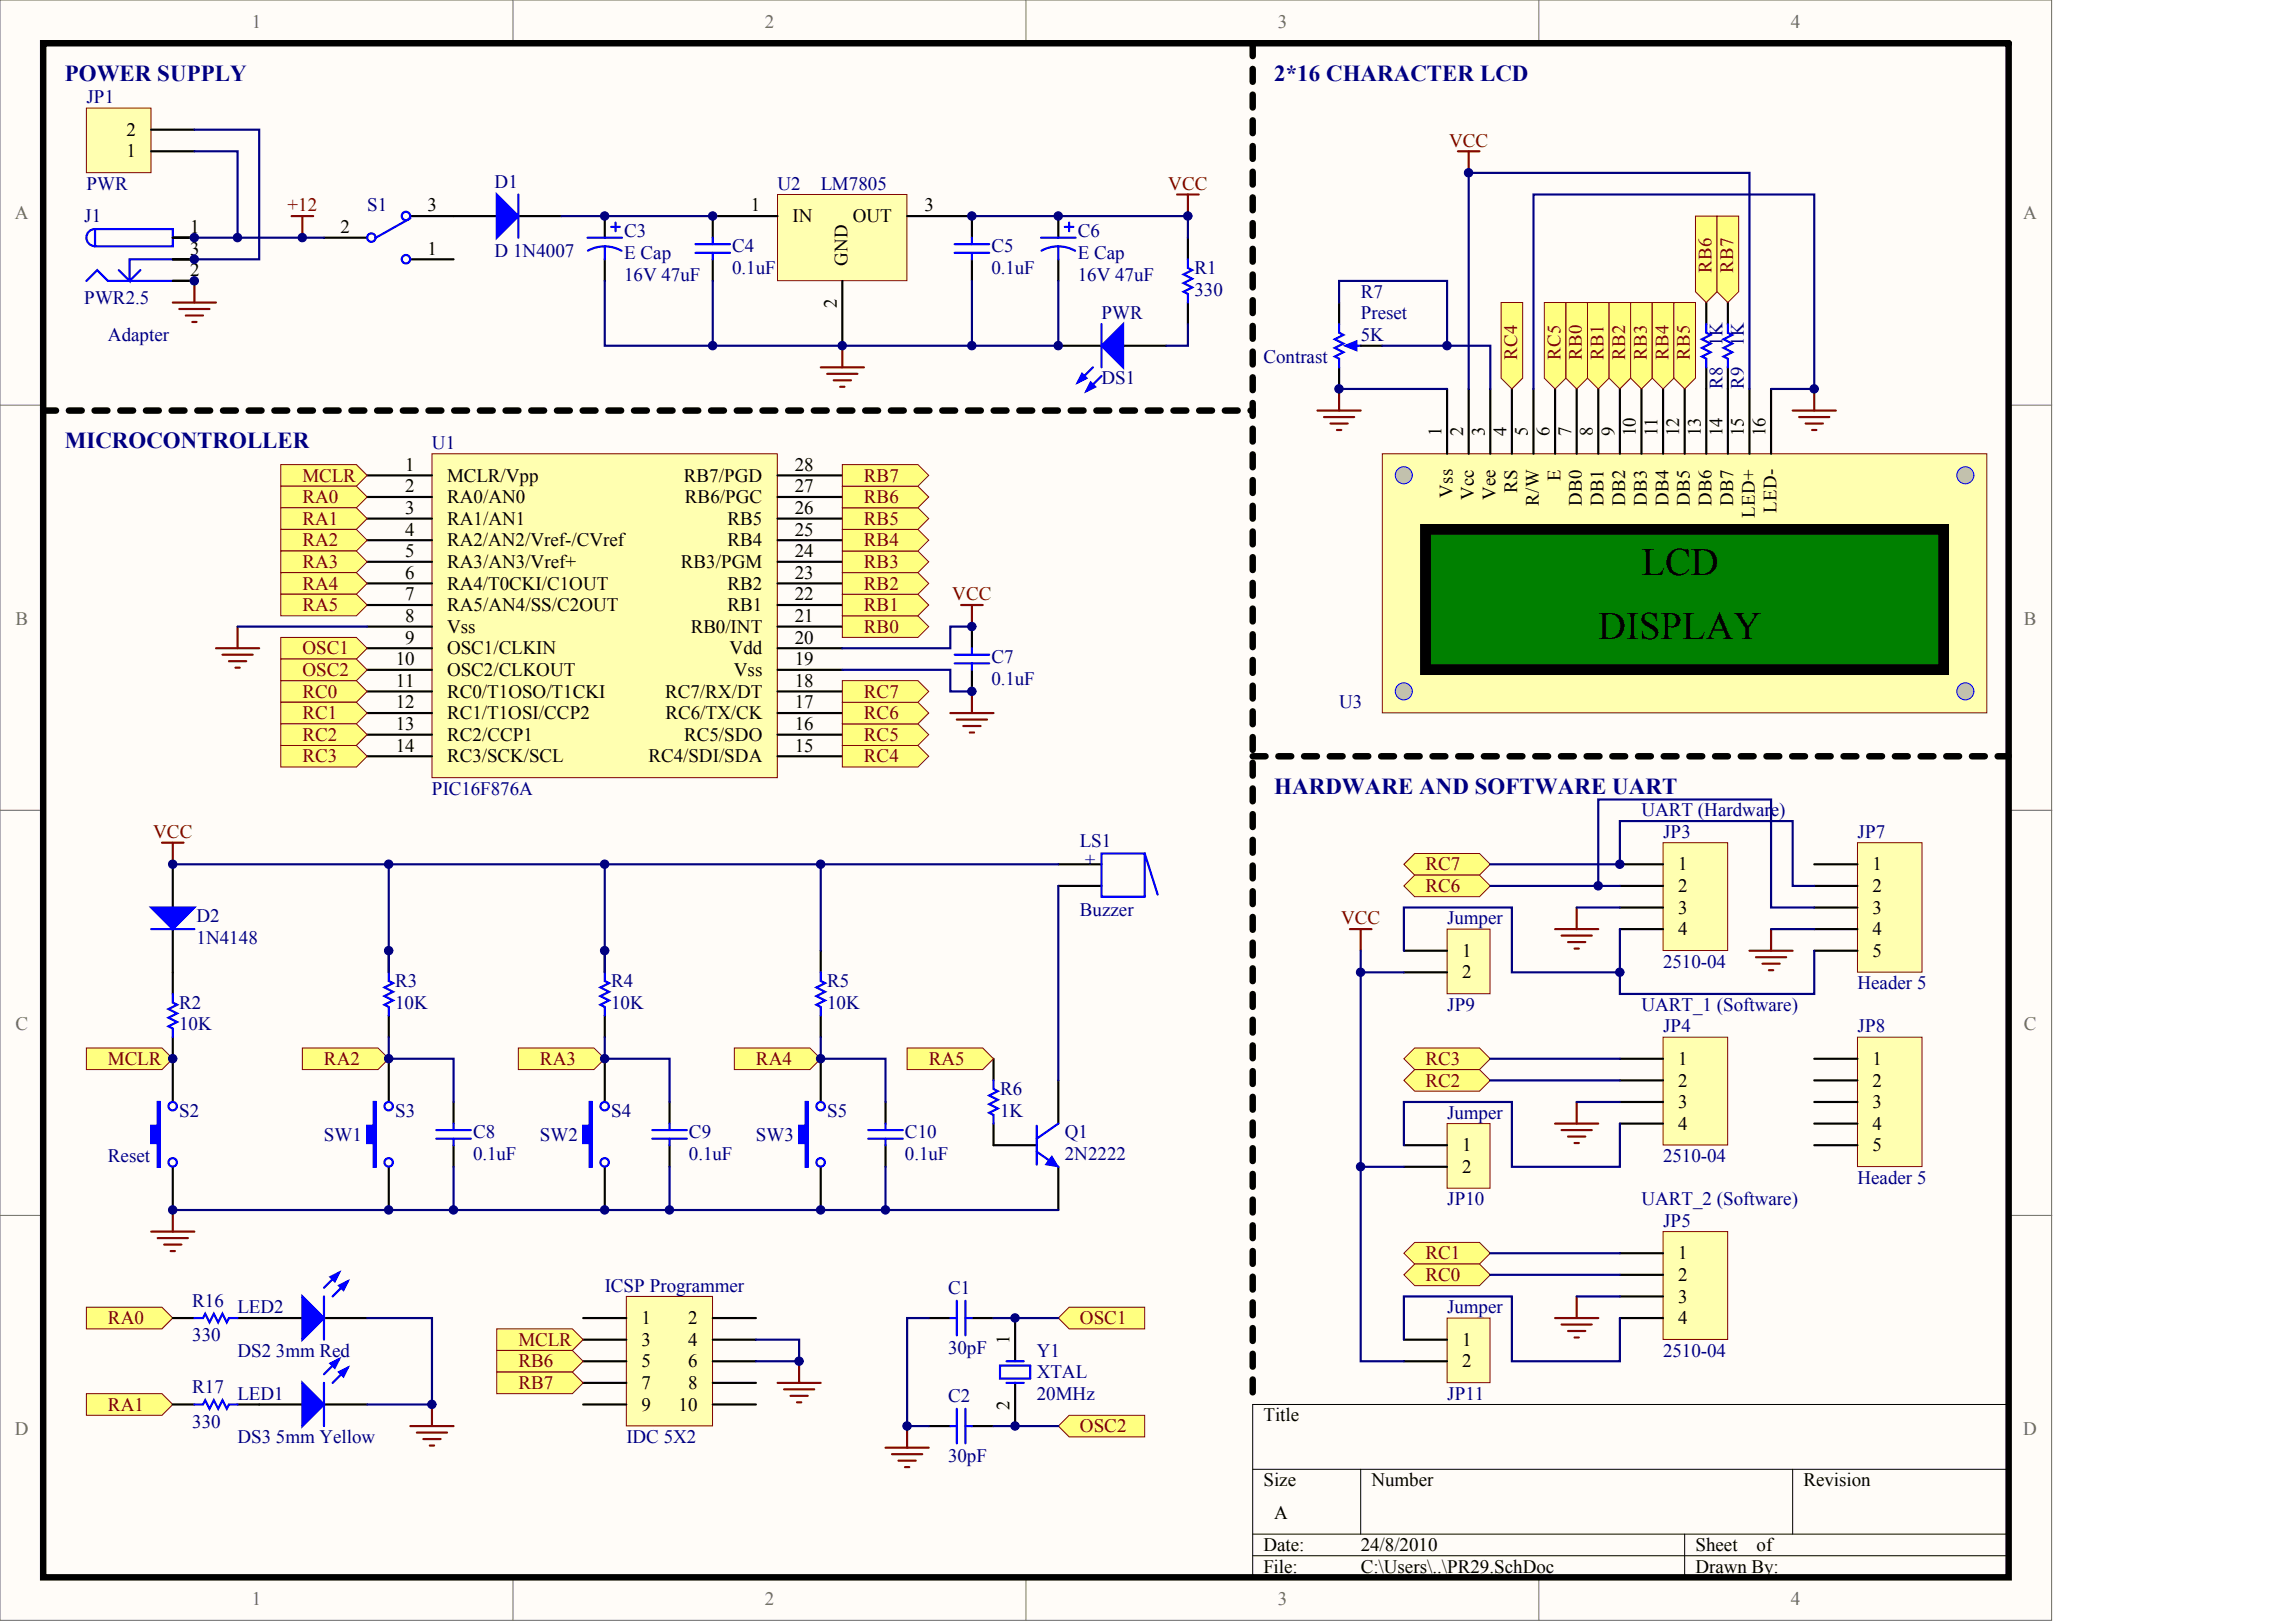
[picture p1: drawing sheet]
<svg xmlns="http://www.w3.org/2000/svg" width="840mm" height="594mm" viewBox="0 0 840 594" stroke-linecap="round" stroke-linejoin="round" font-family="sans-serif">
<defs><g id="words">
<g font-size="14.2">
<text x="601" y="210.3">LCD</text>
<text x="585.2" y="234.1">DISPLAY</text>
</g>
<g font-size="8.4" fill="#000080">
<text x="23.7" y="29.6">POWER SUPPLY</text>
<text x="466.6" y="29.6">2*16 CHARACTER LCD</text>
<text x="23.7" y="164.1">MICROCONTROLLER</text>
<text x="466.6" y="290.6">HARDWARE AND SOFTWARE UART</text>
</g>
<g font-size="7" fill="#696969">
<text x="92.2" y="10.2">1</text>
<text x="280" y="10.2">2</text>
<text x="467.9" y="10.2">3</text>
<text x="655.7" y="10.2">4</text>
<text x="5.4" y="80.3">A</text>
<text x="740.9" y="80.3">A</text>
<text x="5.6" y="228.6">B</text>
<text x="741.1" y="228.6">B</text>
<text x="5.6" y="376.9">C</text>
<text x="741.1" y="376.9">C</text>
<text x="5.4" y="525.2">D</text>
<text x="740.9" y="525.2">D</text>
<text x="92.2" y="587.5">1</text>
<text x="280" y="587.5">2</text>
<text x="467.9" y="587.5">3</text>
<text x="655.7" y="587.5">4</text>
</g>
<g font-size="7" fill="#000080">
<text x="31.6" y="37.8">JP1</text>
<text x="31.6" y="69.5">PWR</text>
<text x="181.1" y="68.7">D1</text>
<text x="284.7" y="69.5">U2</text>
<text x="300.5" y="69.5">LM7805</text>
<text x="134.4" y="77.4">S1</text>
<text x="30.8" y="81.3">J1</text>
<text x="228.6" y="86.9">C3</text>
<text x="394.6" y="86.9">C6</text>
<text x="181.1" y="94">D 1N4007</text>
<text x="228.6" y="94.8">E Cap</text>
<text x="268.1" y="92.4">C4</text>
<text x="363" y="92.4">C5</text>
<text x="394.6" y="94.8">E Cap</text>
<text x="268.1" y="100.3">0.1uF</text>
<text x="363" y="100.3">0.1uF</text>
<text x="437.3" y="100.3">R1</text>
<text x="228.6" y="102.7">16V 47uF</text>
<text x="394.6" y="102.7">16V 47uF</text>
<text x="30.8" y="111.4">PWR2.5</text>
<text x="437.3" y="108.2">330</text>
<text x="498.2" y="109">R7</text>
<text x="403.3" y="116.9">PWR</text>
<text x="498.2" y="116.9">Preset</text>
<text x="39.5" y="124.8">Adapter</text>
<text x="498.2" y="124.8">5K</text>
<text x="462.6" y="132.8">Contrast</text>
<text x="403.3" y="140.7">DS1</text>
<text x="158.2" y="164.4">U1</text>
<text x="363" y="242.7">C7</text>
<text x="363" y="250.6">0.1uF</text>
<text x="490.3" y="259.3">U3</text>
<text x="158.2" y="290.9">PIC16F876A</text>
<text x="601" y="298.8">UART (Hardware)</text>
<text x="395.4" y="309.9">LS1</text>
<text x="609" y="306.8">JP3</text>
<text x="680.1" y="306.8">JP7</text>
<text x="395.4" y="335.2">Buzzer</text>
<text x="72" y="337.6">D2</text>
<text x="529.9" y="338.4">Jumper</text>
<text x="72" y="345.5">1N4148</text>
<text x="609" y="354.2">2510-04</text>
<text x="144.7" y="361.3">R3</text>
<text x="223.8" y="361.3">R4</text>
<text x="302.9" y="361.3">R5</text>
<text x="680.1" y="362.1">Header 5</text>
<text x="65.6" y="369.2">R2</text>
<text x="144.7" y="369.2">10K</text>
<text x="223.8" y="369.2">10K</text>
<text x="302.9" y="369.2">10K</text>
<text x="529.9" y="370">JP9</text>
<text x="601" y="370">UART_1 (Software)</text>
<text x="65.6" y="377.1">10K</text>
<text x="609" y="377.9">JP4</text>
<text x="680.1" y="377.9">JP8</text>
<text x="366.2" y="400.9">R6</text>
<text x="65.6" y="408.8">S2</text>
<text x="144.7" y="408.8">S3</text>
<text x="223.8" y="408.8">S4</text>
<text x="302.9" y="408.8">S5</text>
<text x="366.2" y="408.8">1K</text>
<text x="529.9" y="409.6">Jumper</text>
<text x="118.6" y="417.5">SW1</text>
<text x="173.2" y="416.7">C8</text>
<text x="197.7" y="417.5">SW2</text>
<text x="252.3" y="416.7">C9</text>
<text x="276.8" y="417.5">SW3</text>
<text x="331.4" y="416.7">C10</text>
<text x="389.9" y="416.7">Q1</text>
<text x="39.5" y="425.4">Reset</text>
<text x="173.2" y="424.6">0.1uF</text>
<text x="252.3" y="424.6">0.1uF</text>
<text x="331.4" y="424.6">0.1uF</text>
<text x="389.9" y="424.6">2N2222</text>
<text x="609" y="425.4">2510-04</text>
<text x="680.1" y="433.3">Header 5</text>
<text x="529.9" y="441.2">JP10</text>
<text x="601" y="441.2">UART_2 (Software)</text>
<text x="609" y="449.1">JP5</text>
<text x="221.4" y="472.8">ICSP Programmer</text>
<text x="347.2" y="473.6">C1</text>
<text x="70.4" y="478.4">R16</text>
<text x="87" y="480.7">LED2</text>
<text x="529.9" y="480.7">Jumper</text>
<text x="70.4" y="491">330</text>
<text x="87" y="496.6">DS2 3mm Red</text>
<text x="347.2" y="495.8">30pF</text>
<text x="379.6" y="496.6">Y1</text>
<text x="609" y="496.6">2510-04</text>
<text x="379.6" y="504.5">XTAL</text>
<text x="70.4" y="510">R17</text>
<text x="87" y="512.4">LED1</text>
<text x="347.2" y="513.2">C2</text>
<text x="379.6" y="512.4">20MHz</text>
<text x="529.9" y="512.4">JP11</text>
<text x="70.4" y="522.7">330</text>
<text x="87" y="528.2">DS3 5mm Yellow</text>
<text x="229.3" y="528.2">IDC 5X2</text>
<text x="347.2" y="535.3">30pF</text>
</g>
<g font-size="7">
<text x="46.3" y="49.7">2</text>
<text x="46.3" y="57.6">1</text>
<text x="156.6" y="77.4">3</text>
<text x="274.9" y="77.4">1</text>
<text x="338.5" y="77.4">3</text>
<text x="290.2" y="81.3">IN</text>
<text x="312.2" y="81.3">OUT</text>
<text x="69.6" y="85.3">1</text>
<text x="124.6" y="85.3">2</text>
<text x="69.6" y="93.2">3</text>
<text x="156.6" y="93.2">1</text>
<text x="69.6" y="101.1">2</text>
<text x="148.4" y="172.3">1</text>
<text x="291" y="172.3">28</text>
<text x="163.7" y="176.3">MCLR/Vpp</text>
<text x="250.4" y="176.3">RB7/PGD</text>
<text x="148.4" y="180.2">2</text>
<text x="163.7" y="184.2">RA0/AN0</text>
<text x="250.8" y="184.2">RB6/PGC</text>
<text x="291" y="180.2">27</text>
<text x="148.4" y="188.1">3</text>
<text x="291" y="188.1">26</text>
<text x="148.4" y="196">4</text>
<text x="163.7" y="192.1">RA1/AN1</text>
<text x="266.4" y="192.1">RB5</text>
<text x="291" y="196">25</text>
<text x="148.4" y="203.9">5</text>
<text x="163.7" y="200">RA2/AN2/Vref-/CVref</text>
<text x="266.4" y="200">RB4</text>
<text x="291" y="203.9">24</text>
<text x="163.7" y="207.9">RA3/AN3/Vref+</text>
<text x="249.3" y="207.9">RB3/PGM</text>
<text x="148.4" y="211.8">6</text>
<text x="163.7" y="215.8">RA4/T0CKI/C1OUT</text>
<text x="266.4" y="215.8">RB2</text>
<text x="291" y="211.8">23</text>
<text x="148.4" y="219.8">7</text>
<text x="291" y="219.8">22</text>
<text x="148.4" y="227.7">8</text>
<text x="163.7" y="223.7">RA5/AN4/SS/C2OUT</text>
<text x="266.4" y="223.7">RB1</text>
<text x="291" y="227.7">21</text>
<text x="163.7" y="231.6">Vss</text>
<text x="252.9" y="231.6">RB0/INT</text>
<text x="148.4" y="235.6">9</text>
<text x="163.7" y="239.5">OSC1/CLKIN</text>
<text x="267.1" y="239.5">Vdd</text>
<text x="291" y="235.6">20</text>
<text x="144.9" y="243.5">10</text>
<text x="291" y="243.5">19</text>
<text x="144.9" y="251.4">11</text>
<text x="163.7" y="247.4">OSC2/CLKOUT</text>
<text x="268.7" y="247.4">Vss</text>
<text x="291" y="251.4">18</text>
<text x="163.7" y="255.3">RC0/T1OSO/T1CKI</text>
<text x="243.5" y="255.3">RC7/RX/DT</text>
<text x="144.9" y="259.3">12</text>
<text x="163.7" y="263.3">RC1/T1OSI/CCP2</text>
<text x="243.7" y="263.3">RC6/TX/CK</text>
<text x="291" y="259.3">17</text>
<text x="144.9" y="267.2">13</text>
<text x="291" y="267.2">16</text>
<text x="144.9" y="275.1">14</text>
<text x="163.7" y="271.2">RC2/CCP1</text>
<text x="250.5" y="271.2">RC5/SDO</text>
<text x="291" y="275.1">15</text>
<text x="163.7" y="279.1">RC3/SCK/SCL</text>
<text x="237.4" y="279.1">RC4/SDI/SDA</text>
<text x="614.5" y="318.6">1</text>
<text x="685.7" y="318.6">1</text>
<text x="614.5" y="326.5">2</text>
<text x="685.7" y="326.5">2</text>
<text x="614.5" y="334.4">3</text>
<text x="685.7" y="334.4">3</text>
<text x="614.5" y="342.3">4</text>
<text x="685.7" y="342.3">4</text>
<text x="535.4" y="350.3">1</text>
<text x="685.7" y="350.3">5</text>
<text x="535.4" y="358.2">2</text>
<text x="614.5" y="389.8">1</text>
<text x="685.7" y="389.8">1</text>
<text x="614.5" y="397.7">2</text>
<text x="685.7" y="397.7">2</text>
<text x="614.5" y="405.6">3</text>
<text x="685.7" y="405.6">3</text>
<text x="614.5" y="413.5">4</text>
<text x="685.7" y="413.5">4</text>
<text x="535.4" y="421.4">1</text>
<text x="685.7" y="421.4">5</text>
<text x="535.4" y="429.3">2</text>
<text x="614.5" y="461">1</text>
<text x="614.5" y="468.9">2</text>
<text x="614.5" y="476.8">3</text>
<text x="234.9" y="484.7">1</text>
<text x="252" y="484.7">2</text>
<text x="614.5" y="484.7">4</text>
<text x="234.9" y="492.6">3</text>
<text x="252" y="492.6">4</text>
<text x="535.4" y="492.6">1</text>
<text x="234.9" y="500.5">5</text>
<text x="252" y="500.5">6</text>
<text x="535.4" y="500.5">2</text>
<text x="234.9" y="508.4">7</text>
<text x="252" y="508.4">8</text>
<text x="234.9" y="516.3">9</text>
<text x="248.5" y="516.3">10</text>
<text x="462.6" y="520.3">Title</text>
<text x="462.6" y="544">Size</text>
<text x="502.2" y="544">Number</text>
<text x="660.4" y="544">Revision</text>
<text x="466.6" y="555.9">A</text>
<text x="462.6" y="567.7">Date:</text>
<text x="498.2" y="567.7">24/8/2010</text>
<text x="620.8" y="567.7">Sheet</text>
<text x="643.2" y="567.7">of</text>
<text x="462.6" y="575.7">File:</text>
<text x="498.2" y="575.7">C:\Users\..\PR29.SchDoc</text>
<text x="620.8" y="575.7">Drawn By:</text>
</g>
<g font-size="7" fill="#800000">
<text x="530.6" y="53.7">VCC</text>
<text x="427.8" y="69.5">VCC</text>
<text x="105.3" y="77.4">+12</text>
<text x="110.7" y="176.3">MCLR</text>
<text x="316.3" y="176.3">RB7</text>
<text x="110.7" y="184.2">RA0</text>
<text x="316.3" y="184.2">RB6</text>
<text x="110.7" y="192.1">RA1</text>
<text x="316.3" y="192.1">RB5</text>
<text x="110.7" y="200">RA2</text>
<text x="316.3" y="200">RB4</text>
<text x="110.7" y="207.9">RA3</text>
<text x="316.3" y="207.9">RB3</text>
<text x="110.7" y="215.8">RA4</text>
<text x="316.3" y="215.8">RB2</text>
<text x="348.7" y="219.8">VCC</text>
<text x="110.7" y="223.7">RA5</text>
<text x="316.3" y="223.7">RB1</text>
<text x="316.3" y="231.6">RB0</text>
<text x="110.7" y="239.5">OSC1</text>
<text x="110.7" y="247.4">OSC2</text>
<text x="110.7" y="255.3">RC0</text>
<text x="316.3" y="255.3">RC7</text>
<text x="110.7" y="263.3">RC1</text>
<text x="316.3" y="263.3">RC6</text>
<text x="110.7" y="271.2">RC2</text>
<text x="316.3" y="271.2">RC5</text>
<text x="110.7" y="279.1">RC3</text>
<text x="316.3" y="279.1">RC4</text>
<text x="56.1" y="306.8">VCC</text>
<text x="522" y="318.6">RC7</text>
<text x="522" y="326.5">RC6</text>
<text x="491" y="338.4">VCC</text>
<text x="39.5" y="389.8">MCLR</text>
<text x="118.6" y="389.8">RA2</text>
<text x="197.7" y="389.8">RA3</text>
<text x="276.8" y="389.8">RA4</text>
<text x="340.1" y="389.8">RA5</text>
<text x="522" y="389.8">RC3</text>
<text x="522" y="397.7">RC2</text>
<text x="522" y="461">RC1</text>
<text x="522" y="468.9">RC0</text>
<text x="39.5" y="484.7">RA0</text>
<text x="395.4" y="484.7">OSC1</text>
<text x="189.8" y="492.6">MCLR</text>
<text x="189.8" y="500.5">RB6</text>
<text x="189.8" y="508.4">RB7</text>
<text x="39.5" y="516.3">RA1</text>
<text x="395.4" y="524.2">OSC2</text>
</g>
<g font-size="6.9">
<text x="310.4" y="97.3" transform="rotate(-90 310.4 97.3)">GND</text>
<text x="306.4" y="112.7" transform="rotate(-90 306.4 112.7)">2</text>
<text x="527.9" y="159.8" transform="rotate(-90 527.9 159.8)">1</text>
<text x="535.8" y="159.8" transform="rotate(-90 535.8 159.8)">2</text>
<text x="543.7" y="159.8" transform="rotate(-90 543.7 159.8)">3</text>
<text x="551.6" y="159.8" transform="rotate(-90 551.6 159.8)">4</text>
<text x="559.5" y="159.8" transform="rotate(-90 559.5 159.8)">5</text>
<text x="567.4" y="159.8" transform="rotate(-90 567.4 159.8)">6</text>
<text x="575.3" y="159.8" transform="rotate(-90 575.3 159.8)">7</text>
<text x="583.2" y="159.8" transform="rotate(-90 583.2 159.8)">8</text>
<text x="591.1" y="159.8" transform="rotate(-90 591.1 159.8)">9</text>
<text x="599" y="159.8" transform="rotate(-90 599 159.8)">10</text>
<text x="606.9" y="159.8" transform="rotate(-90 606.9 159.8)">11</text>
<text x="614.8" y="159.8" transform="rotate(-90 614.8 159.8)">12</text>
<text x="622.8" y="159.8" transform="rotate(-90 622.8 159.8)">13</text>
<text x="630.7" y="159.8" transform="rotate(-90 630.7 159.8)">14</text>
<text x="638.6" y="159.8" transform="rotate(-90 638.6 159.8)">15</text>
<text x="646.5" y="159.8" transform="rotate(-90 646.5 159.8)">16</text>
<text x="571.4" y="176" transform="rotate(-90 571.4 176)">E</text>
<text x="531.8" y="182.3" transform="rotate(-90 531.8 182.3)">Vss</text>
<text x="539.7" y="183.1" transform="rotate(-90 539.7 183.1)">Vcc</text>
<text x="547.6" y="183.1" transform="rotate(-90 547.6 183.1)">Vee</text>
<text x="555.5" y="180.3" transform="rotate(-90 555.5 180.3)">RS</text>
<text x="563.4" y="185.1" transform="rotate(-90 563.4 185.1)">R/W</text>
<text x="579.3" y="185.1" transform="rotate(-90 579.3 185.1)">DB0</text>
<text x="587.2" y="185.1" transform="rotate(-90 587.2 185.1)">DB1</text>
<text x="595.1" y="185.1" transform="rotate(-90 595.1 185.1)">DB2</text>
<text x="603" y="185.1" transform="rotate(-90 603 185.1)">DB3</text>
<text x="610.9" y="185.1" transform="rotate(-90 610.9 185.1)">DB4</text>
<text x="618.8" y="185.1" transform="rotate(-90 618.8 185.1)">DB5</text>
<text x="626.7" y="185.1" transform="rotate(-90 626.7 185.1)">DB6</text>
<text x="634.6" y="185.1" transform="rotate(-90 634.6 185.1)">DB7</text>
<text x="642.5" y="189.5" transform="rotate(-90 642.5 189.5)">LED+</text>
<text x="650.4" y="187.8" transform="rotate(-90 650.4 187.8)">LED-</text>
<text x="369.7" y="491.9" transform="rotate(-90 369.7 491.9)">1</text>
<text x="369.7" y="516.1" transform="rotate(-90 369.7 516.1)">2</text>
</g>
<g font-size="6.9" fill="#800000">
<text x="626.7" y="100.1" transform="rotate(-90 626.7 100.1)">RB6</text>
<text x="634.6" y="100.1" transform="rotate(-90 634.6 100.1)">RB7</text>
<text x="555.5" y="131.7" transform="rotate(-90 555.5 131.7)">RC4</text>
<text x="571.4" y="131.7" transform="rotate(-90 571.4 131.7)">RC5</text>
<text x="579.3" y="131.7" transform="rotate(-90 579.3 131.7)">RB0</text>
<text x="587.2" y="131.7" transform="rotate(-90 587.2 131.7)">RB1</text>
<text x="595.1" y="131.7" transform="rotate(-90 595.1 131.7)">RB2</text>
<text x="603" y="131.7" transform="rotate(-90 603 131.7)">RB3</text>
<text x="610.9" y="131.7" transform="rotate(-90 610.9 131.7)">RB4</text>
<text x="618.8" y="131.7" transform="rotate(-90 618.8 131.7)">RB5</text>
</g>
<g font-size="6.9" fill="#000080">
<text x="630.7" y="126.6" transform="rotate(-90 630.7 126.6)">1K</text>
<text x="638.6" y="126.6" transform="rotate(-90 638.6 126.6)">1K</text>
<text x="630.7" y="142.4" transform="rotate(-90 630.7 142.4)">R8</text>
<text x="638.6" y="142.4" transform="rotate(-90 638.6 142.4)">R9</text>
<text x="401.6" y="316.4" transform="rotate(-90 401.6 316.4)">+</text>
</g>
</g></defs>
<g fill="#fffcf8" stroke="#696969" stroke-width=".37">
<path d="M0 0h751.2v593.1h-751.2z"/>
<path d="M15.8 15.8h719.6v561.5h-719.6z"/>
</g>
<path d="M187.8 0v15.8M375.7 0v15.8M563.5 0v15.8M0 148.3h15.8M735.5 148.3h15.8M0 296.6h15.8M735.5 296.6h15.8M0 444.9h15.8M735.5 444.9h15.8M187.8 577.4v15.8M375.7 577.4v15.8M563.5 577.4v15.8" fill="none" stroke="#696969" stroke-width=".37"/>
<path d="M735.5 514.1h-276.8v63.3M458.7 537.8h276.8M498.2 537.8v23.7M656.4 537.8v23.7M458.7 561.5h276.8M458.7 569.5h276.8M616.9 561.5v15.9" fill="none" stroke="#000" stroke-width=".37"/>
<path d="M158.2 166.1h126.4v118.6h-126.4z" fill="#ffffb0" stroke="#800000" stroke-width=".37"/>
<g fill="none" stroke="#000" stroke-width=".79">
<path d="M134.4 174h23.8M284.7 174h23.7M134.4 181.9h23.8M134.4 189.8h23.8M134.4 197.7h23.8M284.7 181.9h23.7M284.7 189.8h23.7M284.7 197.7h23.7M134.4 205.6h23.8M134.4 213.6h23.8M284.7 205.6h23.7M284.7 213.6h23.7"/>
<path d="M134.4 221.5h23.8M134.4 229.4h23.8M134.4 237.3h23.8M284.7 221.5h23.7M284.7 229.4h23.7M284.7 237.3h23.7M355.9 229.4v7.9M134.4 245.2h23.8M134.4 253.1h23.8M284.7 245.2h23.7M284.7 253.1h23.7M355.9 245.2v7.9"/>
<path d="M134.4 261h23.8M134.4 268.9h23.8M134.4 276.8h23.8M284.7 261h23.7M284.7 268.9h23.7M284.7 276.8h23.7M340.1 482.5h7.9M355.9 482.5h7.9M371.7 482.5v15.8M371.7 506.2v15.8M340.1 522h7.9M355.9 522h7.9"/>
</g>
<g fill="none" stroke="#800000" stroke-width=".79">
<path d="M79.1 237.3h15.8M81.5 239.7h11M87 229.4v7.9M351.9 221.5h7.9M355.9 221.5v7.9M83.8 242h6.4M86.2 244.4h1.6M355.9 253.1v7.9M348 261h15.8M350.3 263.4h11.1M352.7 265.8h6.3M355.1 268.1h1.6"/>
<path d="M324.2 529.9h15.9M326.6 532.3h11.1M329 534.7h6.3M331.4 537h1.5M332.2 522v7.9"/>
</g>
<g fill="none" stroke="#00f" stroke-width=".79">
<path d="M349.6 239.7h12.6M355.9 237.3v2.4M349.6 242.8h12.6M355.9 242.8v2.4M350.3 476.1v12.7M353.5 476.1v12.7M348 482.5h2.3M353.5 482.5h2.4M366.2 499.9h11v4.7h-11zM368.5 498.3h6.4M350.3 515.7v12.6M353.5 515.7v12.6"/>
<path d="M368.5 506.2h6.4M348 522h2.3M353.5 522h2.4"/>
</g>
<path d="M87 229.4h47.4" fill="none" stroke="#000080" stroke-width=".79"/>
<g fill="#ffff80" stroke="#800000" stroke-width=".37">
<path d="M102.8 170.1h27.7l3.9 3.9-3.9 4h-27.7z" fill-rule="evenodd"/>
<path d="M102.8 178h27.7l3.9 3.9-3.9 4h-27.7z" fill-rule="evenodd"/>
<path d="M102.8 185.9h27.7l3.9 3.9-3.9 4h-27.7z" fill-rule="evenodd"/>
<path d="M102.8 193.8h27.7l3.9 3.9-3.9 4h-27.7z" fill-rule="evenodd"/>
<path d="M102.8 201.7h27.7l3.9 3.9-3.9 4h-27.7z" fill-rule="evenodd"/>
<path d="M102.8 209.6h27.7l3.9 4-3.9 3.9h-27.7z" fill-rule="evenodd"/>
<path d="M102.8 217.5h27.7l3.9 4-3.9 3.9h-27.7z" fill-rule="evenodd"/>
<path d="M102.8 249.1h27.7l3.9 4-3.9 4h-27.7z" fill-rule="evenodd"/>
<path d="M102.8 257.1h27.7l3.9 3.9-3.9 4h-27.7z" fill-rule="evenodd"/>
<path d="M102.8 265h27.7l3.9 3.9-3.9 4h-27.7z" fill-rule="evenodd"/>
<path d="M102.8 272.9h27.7l3.9 3.9-3.9 4h-27.7z" fill-rule="evenodd"/>
<path d="M308.4 272.9h27.7l4 3.9-4 4h-27.7z" fill-rule="evenodd"/>
<path d="M308.4 265h27.7l4 3.9-4 4h-27.7z" fill-rule="evenodd"/>
<path d="M308.4 257.1h27.7l4 3.9-4 4h-27.7z" fill-rule="evenodd"/>
<path d="M308.4 249.1h27.7l4 4-4 4h-27.7z" fill-rule="evenodd"/>
</g>
<path d="M355.9 229.4h-7.9v7.9h-39.6M308.4 245.2h39.6v7.9h7.9" fill="none" stroke="#000080" stroke-width=".79"/>
<g fill="#ffff80" stroke="#800000" stroke-width=".37">
<path d="M308.4 225.4h27.7l4 4-4 3.9h-27.7z" fill-rule="evenodd"/>
<path d="M308.4 217.5h27.7l4 4-4 3.9h-27.7z" fill-rule="evenodd"/>
<path d="M308.4 209.6h27.7l4 4-4 3.9h-27.7z" fill-rule="evenodd"/>
<path d="M308.4 201.7h27.7l4 3.9-4 4h-27.7z" fill-rule="evenodd"/>
<path d="M308.4 193.8h27.7l4 3.9-4 4h-27.7z" fill-rule="evenodd"/>
<path d="M308.4 185.9h27.7l4 3.9-4 4h-27.7z" fill-rule="evenodd"/>
<path d="M308.4 178h27.7l4 3.9-4 4h-27.7z" fill-rule="evenodd"/>
<path d="M308.4 170.1h27.7l4 3.9-4 4h-27.7z" fill-rule="evenodd"/>
</g>
<path d="M63.3 87h7.9M63.3 94.9h7.9M63.3 102.8h7.9" fill="none" stroke="#000" stroke-width=".79"/>
<path d="M34.8 83.8a3.1 3.1 0 0 0-3.2 3.2 3.1 3.1 0 0 0 3.2 3.1M34.8 83.8h28.5v6.4h-28.5zM51.4 98.9l-3.9 3.9M63.3 94.9h-15.8v7.9l-4-3.9M31.6 102.8l4-3.9 3.9 3.9h23.8" fill="none" stroke="#00f" stroke-width=".79"/>
<path d="M63.3 110.7h15.8M65.6 113.1h11.1M68 115.5h6.3M70.4 117.9h1.6M71.2 102.8v7.9" fill="none" stroke="#800000" stroke-width=".79"/>
<path d="M31.6 39.6h23.7v23.6h-23.7z" fill="#ffffb0" stroke="#800000" stroke-width=".37"/>
<g fill="none" stroke="#000" stroke-width=".79">
<path d="M55.4 55.4h15.8M55.4 47.5h15.8M150.3 79.1h31.6M189.8 79.1h15.8M221.4 79.1v7.9M261 79.1v7.9M355.9 79.1v7.9M387.5 79.1v7.9M118.6 87h15.8M150.3 94.9h15.8M221.4 94.9v7.9M261 94.9v7.9"/>
<path d="M355.9 94.9v7.9M387.5 94.9v7.9"/>
</g>
<g fill="none" stroke="#00f" stroke-width=".79">
<path d="M150.3 79.9l-12.7 7.1M189.8 71.2v15.8M215.1 87h12.7M221.4 90.2a12.6 12.6 0 0 1 6.2 1.6M221.4 90.2a12.6 12.6 0 0 0-6.1 1.6M221.4 90.2v4.7M223.8 83.1h3.2M225.4 81.5v3.1M254.7 89.4h12.6M254.7 92.5h12.6M261 87v2.4M261 92.5v2.4"/>
<path d="M349.6 89.4h12.6M349.6 92.5h12.6M355.9 87v2.4M355.9 92.5v2.4M381.2 87h12.6M387.5 90.2a12.6 12.6 0 0 1 6.2 1.6M387.5 90.2a12.6 12.6 0 0 0-6.1 1.6M387.5 90.2v4.7M389.9 83.1h3.2M391.5 81.5v3.1"/>
<circle cx="148.6" cy="79.1" r="1.54"/>
<circle cx="136" cy="87" r="1.54"/>
<circle cx="148.6" cy="94.9" r="1.54"/>
</g>
<path d="M181.9 71.2l7.9 7.9-7.9 7.9z" fill="#00f" stroke="#00f" stroke-width=".79"/>
<path d="M284.7 71.2h47.4v31.5h-47.4z" fill="#ffffb0" stroke="#800000" stroke-width=".37"/>
<path d="M261 79.1h23.7M332.2 79.1h23.7M308.4 102.8v23.8" fill="none" stroke="#000" stroke-width=".79"/>
<path d="M205.6 79.1h55.4M221.4 102.8v23.8h39.6v-23.8M355.9 102.8v23.8h-94.9M387.5 102.8v23.8h-31.6" fill="none" stroke="#000080" stroke-width=".79"/>
<path d="M431 71.2h7.9M435 71.2v7.9M300.5 134.5h15.8M302.9 136.8h11.1M305.3 139.2h6.3M308.4 126.6v7.9M307.6 141.6h1.6" fill="none" stroke="#800000" stroke-width=".79"/>
<path d="M506.1 166.1h221.4v94.8h-221.4z" fill="#ffffb0" stroke="#800000" stroke-width=".37"/>
<g fill="none" stroke="#000" stroke-width=".79">
<path d="M529.9 142.4v23.7M537.8 142.4v23.7M545.7 142.4v23.7M553.6 142.4v23.7M561.5 142.4v23.7M569.4 142.4v23.7M577.3 142.4v23.7M585.2 142.4v23.7M593.1 142.4v23.7M601 142.4v23.7M609 142.4v23.7M616.9 142.4v23.7"/>
<path d="M624.8 142.4v23.7M632.7 142.4v23.7M640.6 142.4v23.7M648.5 142.4v23.7"/>
</g>
<path d="M522 193.8h189.7v51.3h-189.7z" fill="#008000" stroke="#000" stroke-width="4"/>
<g fill="#c0c0c0" stroke="#00f" stroke-width=".37">
<circle cx="514" cy="174" r="3.1"/>
<circle cx="514" cy="253.1" r="3.1"/>
<circle cx="719.6" cy="253.1" r="3.1"/>
<circle cx="719.6" cy="174" r="3.1"/>
</g>
<path d="M624.8 110.7v7.9M632.7 110.7v7.9M624.8 134.5v7.9M632.7 134.5v7.9" fill="none" stroke="#000" stroke-width=".79"/>
<path d="M624.8 118.6v3.2l1.6 .8-3.2 1.6 3.2 1.6-3.2 1.5 3.2 1.6-3.2 1.6 1.6 .8v3.2M632.7 118.6v3.2l1.6 .8-3.2 1.6 3.2 1.6-3.2 1.5 3.2 1.6-3.2 1.6 1.6 .8v3.2" fill="none" stroke="#00f" stroke-width=".79"/>
<path d="M533.8 55.4h7.9M537.8 55.4v7.9M656.4 150.3h15.8M658.8 152.7h11M661.2 155h6.3M663.5 157.4h1.6M664.3 142.4v7.9" fill="none" stroke="#800000" stroke-width=".79"/>
<path d="M537.8 142.4v-79.1h102.8v79.1M561.5 142.4v-71.2h102.8v71.2h-15.8" fill="none" stroke="#000080" stroke-width=".79"/>
<g fill="#ffff80" stroke="#800000" stroke-width=".37">
<path d="M565.5 110.7h7.9v27.7l-4 4-3.9-4z" fill-rule="evenodd"/>
<path d="M573.4 110.7h7.9v27.7l-4 4-3.9-4z" fill-rule="evenodd"/>
<path d="M581.3 110.7h7.9v27.7l-4 4-3.9-4z" fill-rule="evenodd"/>
<path d="M589.2 110.7h7.9v27.7l-4 4-3.9-4z" fill-rule="evenodd"/>
<path d="M597.1 110.7h7.9v27.7l-4 4-3.9-4z" fill-rule="evenodd"/>
<path d="M605 110.7h7.9v27.7l-3.9 4-4-4z" fill-rule="evenodd"/>
<path d="M612.9 110.7h7.9v27.7l-3.9 4-4-4z" fill-rule="evenodd"/>
<path d="M620.8 79.1h7.9v27.7l-3.9 3.9-4-3.9z" fill-rule="evenodd"/>
<path d="M628.7 79.1h7.9v27.7l-3.9 3.9-4-3.9z" fill-rule="evenodd"/>
<path d="M549.6 110.7h7.9v27.7l-3.9 4-4-4z" fill-rule="evenodd"/>
</g>
<path d="M490.3 110.7v7.9M490.3 134.5v7.9M498.2 126.6h7.9" fill="none" stroke="#000" stroke-width=".79"/>
<path d="M490.3 118.6v3.2l1.6 .8-3.2 1.6 3.2 1.6-3.2 1.5 3.2 1.6-3.2 1.6 1.6 .8v3.2M494.3 126.6h3.9" fill="none" stroke="#00f" stroke-width=".79"/>
<path d="M492.7 126.6l4-1.6v3.1z" fill="#00f" stroke="#00f" stroke-width=".79"/>
<path d="M482.4 150.3h15.8M484.8 152.7h11.1M487.2 155h6.3M489.5 157.4h1.6M490.3 142.4v7.9" fill="none" stroke="#800000" stroke-width=".79"/>
<path d="M490.3 110.7v-7.9h39.6v23.8M506.1 126.6h39.6v15.8M490.3 142.4h39.6" fill="none" stroke="#000080" stroke-width=".79"/>
<path d="M609 308.5h23.6v39.4h-23.6z" fill="#ffffb0" stroke="#800000" stroke-width=".37"/>
<path d="M593.1 316.4h15.9M593.1 324.3h15.9M593.1 332.2h15.9M593.1 340.1h15.9" fill="none" stroke="#000" stroke-width=".79"/>
<path d="M609 450.8h23.6v39.5h-23.6z" fill="#ffffb0" stroke="#800000" stroke-width=".37"/>
<path d="M593.1 458.7h15.9M593.1 466.6h15.9M593.1 474.5h15.9M593.1 482.5h15.9" fill="none" stroke="#000" stroke-width=".79"/>
<path d="M609 379.6h23.6v39.5h-23.6z" fill="#ffffb0" stroke="#800000" stroke-width=".37"/>
<path d="M593.1 387.5h15.9M593.1 395.5h15.9M593.1 403.4h15.9M593.1 411.3h15.9" fill="none" stroke="#000" stroke-width=".79"/>
<g fill="#ffff80" stroke="#800000" stroke-width=".37">
<path d="M518 312.4h23.7l4 4-4 3.9h-23.7l-3.9-3.9z" fill-rule="evenodd"/>
<path d="M518 320.3h23.7l4 4-4 3.9h-23.7l-3.9-3.9z" fill-rule="evenodd"/>
<path d="M518 454.8h23.7l4 3.9-4 4h-23.7l-3.9-4z" fill-rule="evenodd"/>
<path d="M518 462.7h23.7l4 3.9-4 4h-23.7l-3.9-4z" fill-rule="evenodd"/>
<path d="M518 383.6h23.7l4 3.9-4 4h-23.7l-3.9-4z" fill-rule="evenodd"/>
<path d="M518 391.5h23.7l4 4-4 3.9h-23.7l-3.9-3.9z" fill-rule="evenodd"/>
</g>
<g fill="none" stroke="#800000" stroke-width=".79">
<path d="M577.3 332.2v7.9M494.3 340.1h7.9M498.2 340.1v7.9M569.4 340.1h15.8M571.8 342.5h11.1M574.2 344.8h6.3M576.5 347.2h1.6M569.4 411.3h15.8M571.8 413.6h11.1M574.2 416h6.3M576.5 418.4h1.6M577.3 403.4v7.9"/>
<path d="M577.3 474.5v8M569.4 482.5h15.8M571.8 484.8h11.1M574.2 487.2h6.3M576.5 489.6h1.6"/>
</g>
<path d="M229.3 474.5h31.6v47.4h-31.6z" fill="#ffffb0" stroke="#800000" stroke-width=".37"/>
<path d="M213.5 482.5h15.8M213.5 490.4h15.8M213.5 498.3h15.8M261 482.5h15.8M261 490.4h15.8M261 498.3h15.8M213.5 506.2h15.8M213.5 514.1h15.8M261 506.2h15.8M261 514.1h15.8" fill="none" stroke="#000" stroke-width=".79"/>
<g fill="#ffff80" stroke="#800000" stroke-width=".37">
<path d="M181.9 486.4h27.7l3.9 4-3.9 3.9h-27.7z" fill-rule="evenodd"/>
<path d="M181.9 494.3h27.7l3.9 4-3.9 3.9h-27.7z" fill-rule="evenodd"/>
<path d="M181.9 502.2h27.7l3.9 4-3.9 3.9h-27.7z" fill-rule="evenodd"/>
</g>
<path d="M59.3 308.5h7.9M63.3 308.5v7.9M55.4 450.8h15.8M57.7 453.2h11.1M60.1 455.6h6.3M62.5 457.9h1.6M63.3 442.9v7.9M292.6 498.3v7.9M284.7 506.2h15.8M287.1 508.6h11.1M289.5 510.9h6.3M291.8 513.3h1.6" fill="none" stroke="#800000" stroke-width=".79"/>
<path d="M142.4 379.6v7.9h23.7v15.9M221.4 379.6v7.9h23.8v15.9M300.5 379.6v7.9h23.7v15.9M276.8 490.4h15.8v7.9h-15.8" fill="none" stroke="#000080" stroke-width=".79"/>
<g fill="none" stroke="#000" stroke-width=".79">
<path d="M63.3 316.4v15.8M63.3 340.1v23.7M142.4 348v7.9M221.4 348v7.9M300.5 348v7.9M63.3 379.6v7.9M142.4 371.7v7.9M221.4 371.7v7.9M300.5 371.7v7.9M166.1 403.4v7.9M166.1 419.2v7.9M245.2 403.4v7.9"/>
<path d="M245.2 419.2v7.9M324.2 403.4v7.9M324.2 419.2v7.9"/>
</g>
<path d="M55.4 332.2h15.8l-7.9 7.9z" fill="#00f" stroke="#00f" stroke-width=".79"/>
<g fill="none" stroke="#00f" stroke-width=".79">
<path d="M55.4 340.1h15.8M142.4 355.9v3.2l1.5 .8-3.1 1.5 3.1 1.6-3.1 1.6 3.1 1.6-3.1 1.6 1.6 .8v3.1M221.4 355.9v3.2l1.6 .8-3.1 1.5 3.1 1.6-3.1 1.6 3.1 1.6-3.1 1.6 1.5 .8v3.1M300.5 355.9v3.2l1.6 .8-3.2 1.5 3.2 1.6-3.2 1.6 3.2 1.6-3.2 1.6 1.6 .8v3.1M63.3 363.8v3.2l1.5 .8-3.1 1.6 3.1 1.5-3.1 1.6 3.1 1.6-3.1 1.6 1.6 .8v3.1M159.8 413.6h12.6M159.8 416.8h12.6M166.1 411.3v2.3M166.1 416.8v2.4M238.8 413.6h12.7M238.8 416.8h12.7M245.2 411.3v2.3"/>
<path d="M245.2 416.8v2.4M317.9 413.6h12.7M317.9 416.8h12.7M324.2 411.3v2.3M324.2 416.8v2.4"/>
</g>
<g fill="#ffff80" stroke="#800000" stroke-width=".37">
<path d="M31.6 383.6h27.7l4 3.9-4 4h-27.7z" fill-rule="evenodd"/>
<path d="M110.7 383.6h27.7l4 3.9-4 4h-27.7z" fill-rule="evenodd"/>
<path d="M189.8 383.6h27.7l3.9 3.9-3.9 4h-27.7z" fill-rule="evenodd"/>
<path d="M268.9 383.6h27.7l3.9 3.9-3.9 4h-27.7z" fill-rule="evenodd"/>
</g>
<path d="M387.5 316.4h15.8M387.5 324.3h15.8M363.8 387.5v8M387.5 395.5v15.8M363.8 411.3v7.9h15.8M387.5 427.1v15.8" fill="none" stroke="#000" stroke-width=".79"/>
<path d="M403.3 312.4h15.9v15.8h-15.9zM419.2 312.4l4.7 15M363.8 395.5v3.1l1.6 .8-3.2 1.6 3.2 1.6-3.2 1.6 3.2 1.5-3.2 1.6 1.6 .8v3.2M379.6 412.1v14.2M387.5 411.3l-7.9 5.5M379.6 421.6l7.9 5.5" fill="none" stroke="#00f" stroke-width=".79"/>
<path d="M385.1 423.1l2.4 4-4.7-.8z" fill="#00f" stroke="#00f" stroke-width=".37"/>
<path d="M332.2 383.6h27.6l4 3.9-4 4h-27.6z" fill-rule="evenodd" fill="#ffff80" stroke="#800000" stroke-width=".37"/>
<path d="M387.5 324.3v71.2M324.2 427.1v15.8h-79" fill="none" stroke="#000080" stroke-width=".79"/>
<g fill="#ffff80" stroke="#800000" stroke-width=".37">
<path d="M31.6 478.5h27.7l4 4-4 3.9h-27.7z" fill-rule="evenodd"/>
<path d="M31.6 510.1h27.7l4 4-4 3.9h-27.7z" fill-rule="evenodd"/>
</g>
<g fill="none" stroke="#000" stroke-width=".79">
<path d="M435 87v7.9M435 110.7v7.9M387.5 126.6h15.8M411.2 126.6h15.9M63.3 387.5v15.9M142.4 387.5v15.9M221.4 387.5v15.9M300.5 387.5v15.9M63.3 427.1v15.8M142.4 427.1v15.8M221.4 427.1v15.8M300.5 427.1v15.8"/>
<path d="M63.3 482.5h7.9M87 482.5h23.7M118.6 482.5h15.8M63.3 514.1h7.9M87 514.1h23.7M118.6 514.1h15.8"/>
</g>
<g fill="#00f" stroke="#00f" stroke-width=".79">
<path d="M110.7 474.5l7.9 8-7.9 7.9z"/>
<path d="M124.2 470.6l3.1-1.6-1.6 3.2z"/>
<path d="M121 467.4l3.2-1.6-1.6 3.2z"/>
<path d="M110.7 506.2l7.9 7.9-7.9 7.9z"/>
<path d="M124.2 502.2l3.1-1.6-1.6 3.2z"/>
<path d="M121 499.1l3.2-1.6-1.6 3.1z"/>
<path d="M411.2 118.6v15.9l-7.9-7.9z"/>
<path d="M396.2 136.8l1.6 1.6-3.2 1.6z"/>
<path d="M399.4 140l1.6 1.6-3.2 1.6z"/>
<path d="M57.7 403.4h.8v23.7h-.8v-8.7h-2.3v-6.3h2.3z" fill-rule="evenodd"/>
<path d="M136.8 403.4h.8v23.7h-.8v-8.7h-2.4v-6.3h2.4z" fill-rule="evenodd"/>
<path d="M215.9 403.4h.8v23.7h-.8v-8.7h-2.4v-6.3h2.4z" fill-rule="evenodd"/>
<path d="M295 403.4h.8v23.7h-.8v-8.7h-2.4v-6.3h2.4z" fill-rule="evenodd"/>
</g>
<g fill="none" stroke="#00f" stroke-width=".79">
<path d="M435 94.9v3.2l1.5 .8-3.1 1.6 3.1 1.5-3.1 1.6 3.1 1.6-3.1 1.6 1.6 .8v3.1M403.3 118.6v15.9M400.2 134.5l-5.6 5.5M403.3 137.6l-5.5 5.6M118.6 474.5v15.9M124.2 465.8l-5.6 5.6M127.3 469l-5.5 5.5M71.2 482.5h3.1l.8-1.6 1.6 3.1 1.6-3.1 1.6 3.1 1.6-3.1 1.5 3.1 .8-1.5h3.2M124.2 497.5l-5.6 5.5M71.2 514.1h3.1l.8-1.6 1.6 3.2 1.6-3.2 1.6 3.2 1.6-3.2 1.5 3.2 .8-1.6h3.2M118.6 506.2v15.8M127.3 500.6l-5.5 5.6"/>
<circle cx="63.2" cy="404.9" r="1.54"/>
<circle cx="142.3" cy="404.9" r="1.54"/>
<circle cx="221.4" cy="404.9" r="1.54"/>
<circle cx="300.5" cy="404.9" r="1.54"/>
<circle cx="63.2" cy="425.5" r="1.54"/>
<circle cx="142.3" cy="425.5" r="1.54"/>
<circle cx="221.4" cy="425.5" r="1.54"/>
<circle cx="300.5" cy="425.5" r="1.54"/>
</g>
<path d="M106.8 79.1h7.9M110.7 79.1v7.9M158.2 514.1v7.9M150.3 522h15.8M152.6 524.4h11.1M155 526.7h6.3M157.4 529.1h1.6" fill="none" stroke="#800000" stroke-width=".79"/>
<path d="M71.2 47.5h23.7v47.4h-23.7M71.2 55.4h15.8v31.6M355.9 79.1h79.1v7.9M71.2 87h47.4M435 118.6v8h-7.9M577.3 332.2h15.8M577.3 403.4h15.8M245.2 427.1v15.8h-181.9M577.3 474.5h15.8M134.4 482.5h23.8v31.6h-23.8" fill="none" stroke="#000080" stroke-width=".79"/>
<g fill="#ffff80" stroke="#800000" stroke-width=".37">
<path d="M102.8 233.3h27.7l3.9 4-3.9 3.9h-27.7z" fill-rule="evenodd"/>
<path d="M102.8 241.2h27.7l3.9 4-3.9 3.9h-27.7z" fill-rule="evenodd"/>
</g>
<path d="M340.1 482.5h-7.9v39.5h7.9" fill="none" stroke="#000080" stroke-width=".79"/>
<g fill="#ffff80" stroke="#800000" stroke-width=".37">
<path d="M391.5 478.5h27.7v7.9h-27.7l-4-3.9z" fill-rule="evenodd"/>
<path d="M391.5 518h27.7v8h-27.7l-4-4z" fill-rule="evenodd"/>
</g>
<path d="M63.3 316.4h79.1v39.5M142.4 316.4h79v39.5M221.4 316.4h79.1v31.6M300.5 316.4h87M166.1 427.1v15.8M324.2 442.9h63.3M363.8 482.5h23.7M363.8 522h23.7" fill="none" stroke="#000080" stroke-width=".79"/>
<path d="M458.7 15.8v498.3M15.8 150.3h442.9M458.7 276.8h276.8" fill="none" stroke="#000" stroke-width="2.4" stroke-dasharray="4.7 4.7"/>
<path d="M15.8 15.8h719.7v561.6h-719.7z" fill="none" stroke="#000" stroke-width="2.4"/>
<path d="M529.9 340.1h15.7v23.6h-15.7z" fill="#ffffb0" stroke="#800000" stroke-width=".37"/>
<path d="M514.1 348h15.8M514.1 355.9h15.8" fill="none" stroke="#000" stroke-width=".79"/>
<path d="M529.9 411.3h15.7v23.6h-15.7z" fill="#ffffb0" stroke="#800000" stroke-width=".37"/>
<path d="M514.1 419.2h15.8M514.1 427.1h15.8" fill="none" stroke="#000" stroke-width=".79"/>
<path d="M529.9 482.5h15.7v23.6h-15.7z" fill="#ffffb0" stroke="#800000" stroke-width=".37"/>
<path d="M514.1 490.4h15.8M514.1 498.3h15.8" fill="none" stroke="#000" stroke-width=".79"/>
<path d="M498.2 348v7.9h15.9M498.2 355.9v71.2h15.9M593.1 340.1v15.8h-39.5v-23.7h-39.5v15.8M593.1 411.3v15.8h-39.5v-23.7h-39.5v15.8M498.2 427.1v71.2h15.9M593.1 482.5v15.8h-39.5v-23.8h-39.5v15.9" fill="none" stroke="#000080" stroke-width=".79"/>
<path d="M680.1 308.5h23.7v47.3h-23.7z" fill="#ffffb0" stroke="#800000" stroke-width=".37"/>
<path d="M664.3 316.4h15.8M664.3 324.3h15.8M664.3 332.2h15.8M664.3 340.1h15.8M664.3 348h15.8" fill="none" stroke="#000" stroke-width=".79"/>
<path d="M585.2 324.3v-31.7h63.3v39.6h15.8M648.5 340.1h15.8M664.3 348v15.8h-71.2v-7.9" fill="none" stroke="#000080" stroke-width=".79"/>
<path d="M640.6 348h15.8M643 350.4h11M645.3 352.7h6.4M647.7 355.1h1.6M648.5 340.1v7.9" fill="none" stroke="#800000" stroke-width=".79"/>
<path d="M680.1 379.6h23.7v47.4h-23.7z" fill="#ffffb0" stroke="#800000" stroke-width=".37"/>
<path d="M664.3 387.5h15.8M664.3 395.5h15.8M664.3 403.4h15.8M664.3 411.3h15.8M664.3 419.2h15.8" fill="none" stroke="#000" stroke-width=".79"/>
<path d="M545.7 316.4h47.4v-15.8h63.3v23.7h7.9M545.7 324.3h47.4M545.7 387.5h47.4M545.7 395.5h47.4M545.7 458.7h47.4M545.7 466.6h47.4" fill="none" stroke="#000080" stroke-width=".79"/>
<g fill="#000080" stroke="#000080" stroke-width=".37">
<circle cx="63.2" cy="442.9" r="1.54"/>
<circle cx="63.2" cy="387.5" r="1.54"/>
<circle cx="63.2" cy="316.3" r="1.54"/>
<circle cx="71.1" cy="102.8" r="1.54"/>
<circle cx="71.1" cy="94.9" r="1.54"/>
<circle cx="71.1" cy="87" r="1.54"/>
<circle cx="87" cy="87" r="1.54"/>
<circle cx="110.7" cy="87" r="1.54"/>
<circle cx="142.3" cy="442.9" r="1.54"/>
<circle cx="142.3" cy="387.5" r="1.54"/>
<circle cx="142.3" cy="348" r="1.54"/>
<circle cx="142.3" cy="316.3" r="1.54"/>
<circle cx="158.1" cy="514.1" r="1.54"/>
<circle cx="166" cy="442.9" r="1.54"/>
<circle cx="221.4" cy="442.9" r="1.54"/>
<circle cx="221.4" cy="387.5" r="1.54"/>
<circle cx="221.4" cy="348" r="1.54"/>
<circle cx="221.4" cy="316.3" r="1.54"/>
<circle cx="221.4" cy="79.1" r="1.54"/>
<circle cx="245.1" cy="442.9" r="1.54"/>
<circle cx="260.9" cy="126.5" r="1.54"/>
<circle cx="260.9" cy="79.1" r="1.54"/>
<circle cx="292.6" cy="498.2" r="1.54"/>
<circle cx="300.5" cy="442.9" r="1.54"/>
<circle cx="300.5" cy="387.5" r="1.54"/>
<circle cx="300.5" cy="316.3" r="1.54"/>
<circle cx="308.4" cy="126.5" r="1.54"/>
<circle cx="324.2" cy="442.9" r="1.54"/>
<circle cx="332.1" cy="522" r="1.54"/>
<circle cx="355.8" cy="253.1" r="1.54"/>
<circle cx="355.8" cy="229.3" r="1.54"/>
<circle cx="355.8" cy="126.5" r="1.54"/>
<circle cx="355.8" cy="79.1" r="1.54"/>
<circle cx="371.7" cy="522" r="1.54"/>
<circle cx="371.7" cy="482.4" r="1.54"/>
<circle cx="387.5" cy="126.5" r="1.54"/>
<circle cx="387.5" cy="79.1" r="1.54"/>
<circle cx="434.9" cy="79.1" r="1.54"/>
<circle cx="490.3" cy="142.3" r="1.54"/>
<circle cx="498.2" cy="427.1" r="1.54"/>
<circle cx="498.2" cy="355.9" r="1.54"/>
<circle cx="529.8" cy="126.5" r="1.54"/>
<circle cx="537.7" cy="63.2" r="1.54"/>
<circle cx="585.2" cy="324.2" r="1.54"/>
<circle cx="593.1" cy="355.9" r="1.54"/>
<circle cx="593.1" cy="316.3" r="1.54"/>
<circle cx="664.3" cy="142.3" r="1.54"/>
</g>
<use href="#words"/>
</svg>
